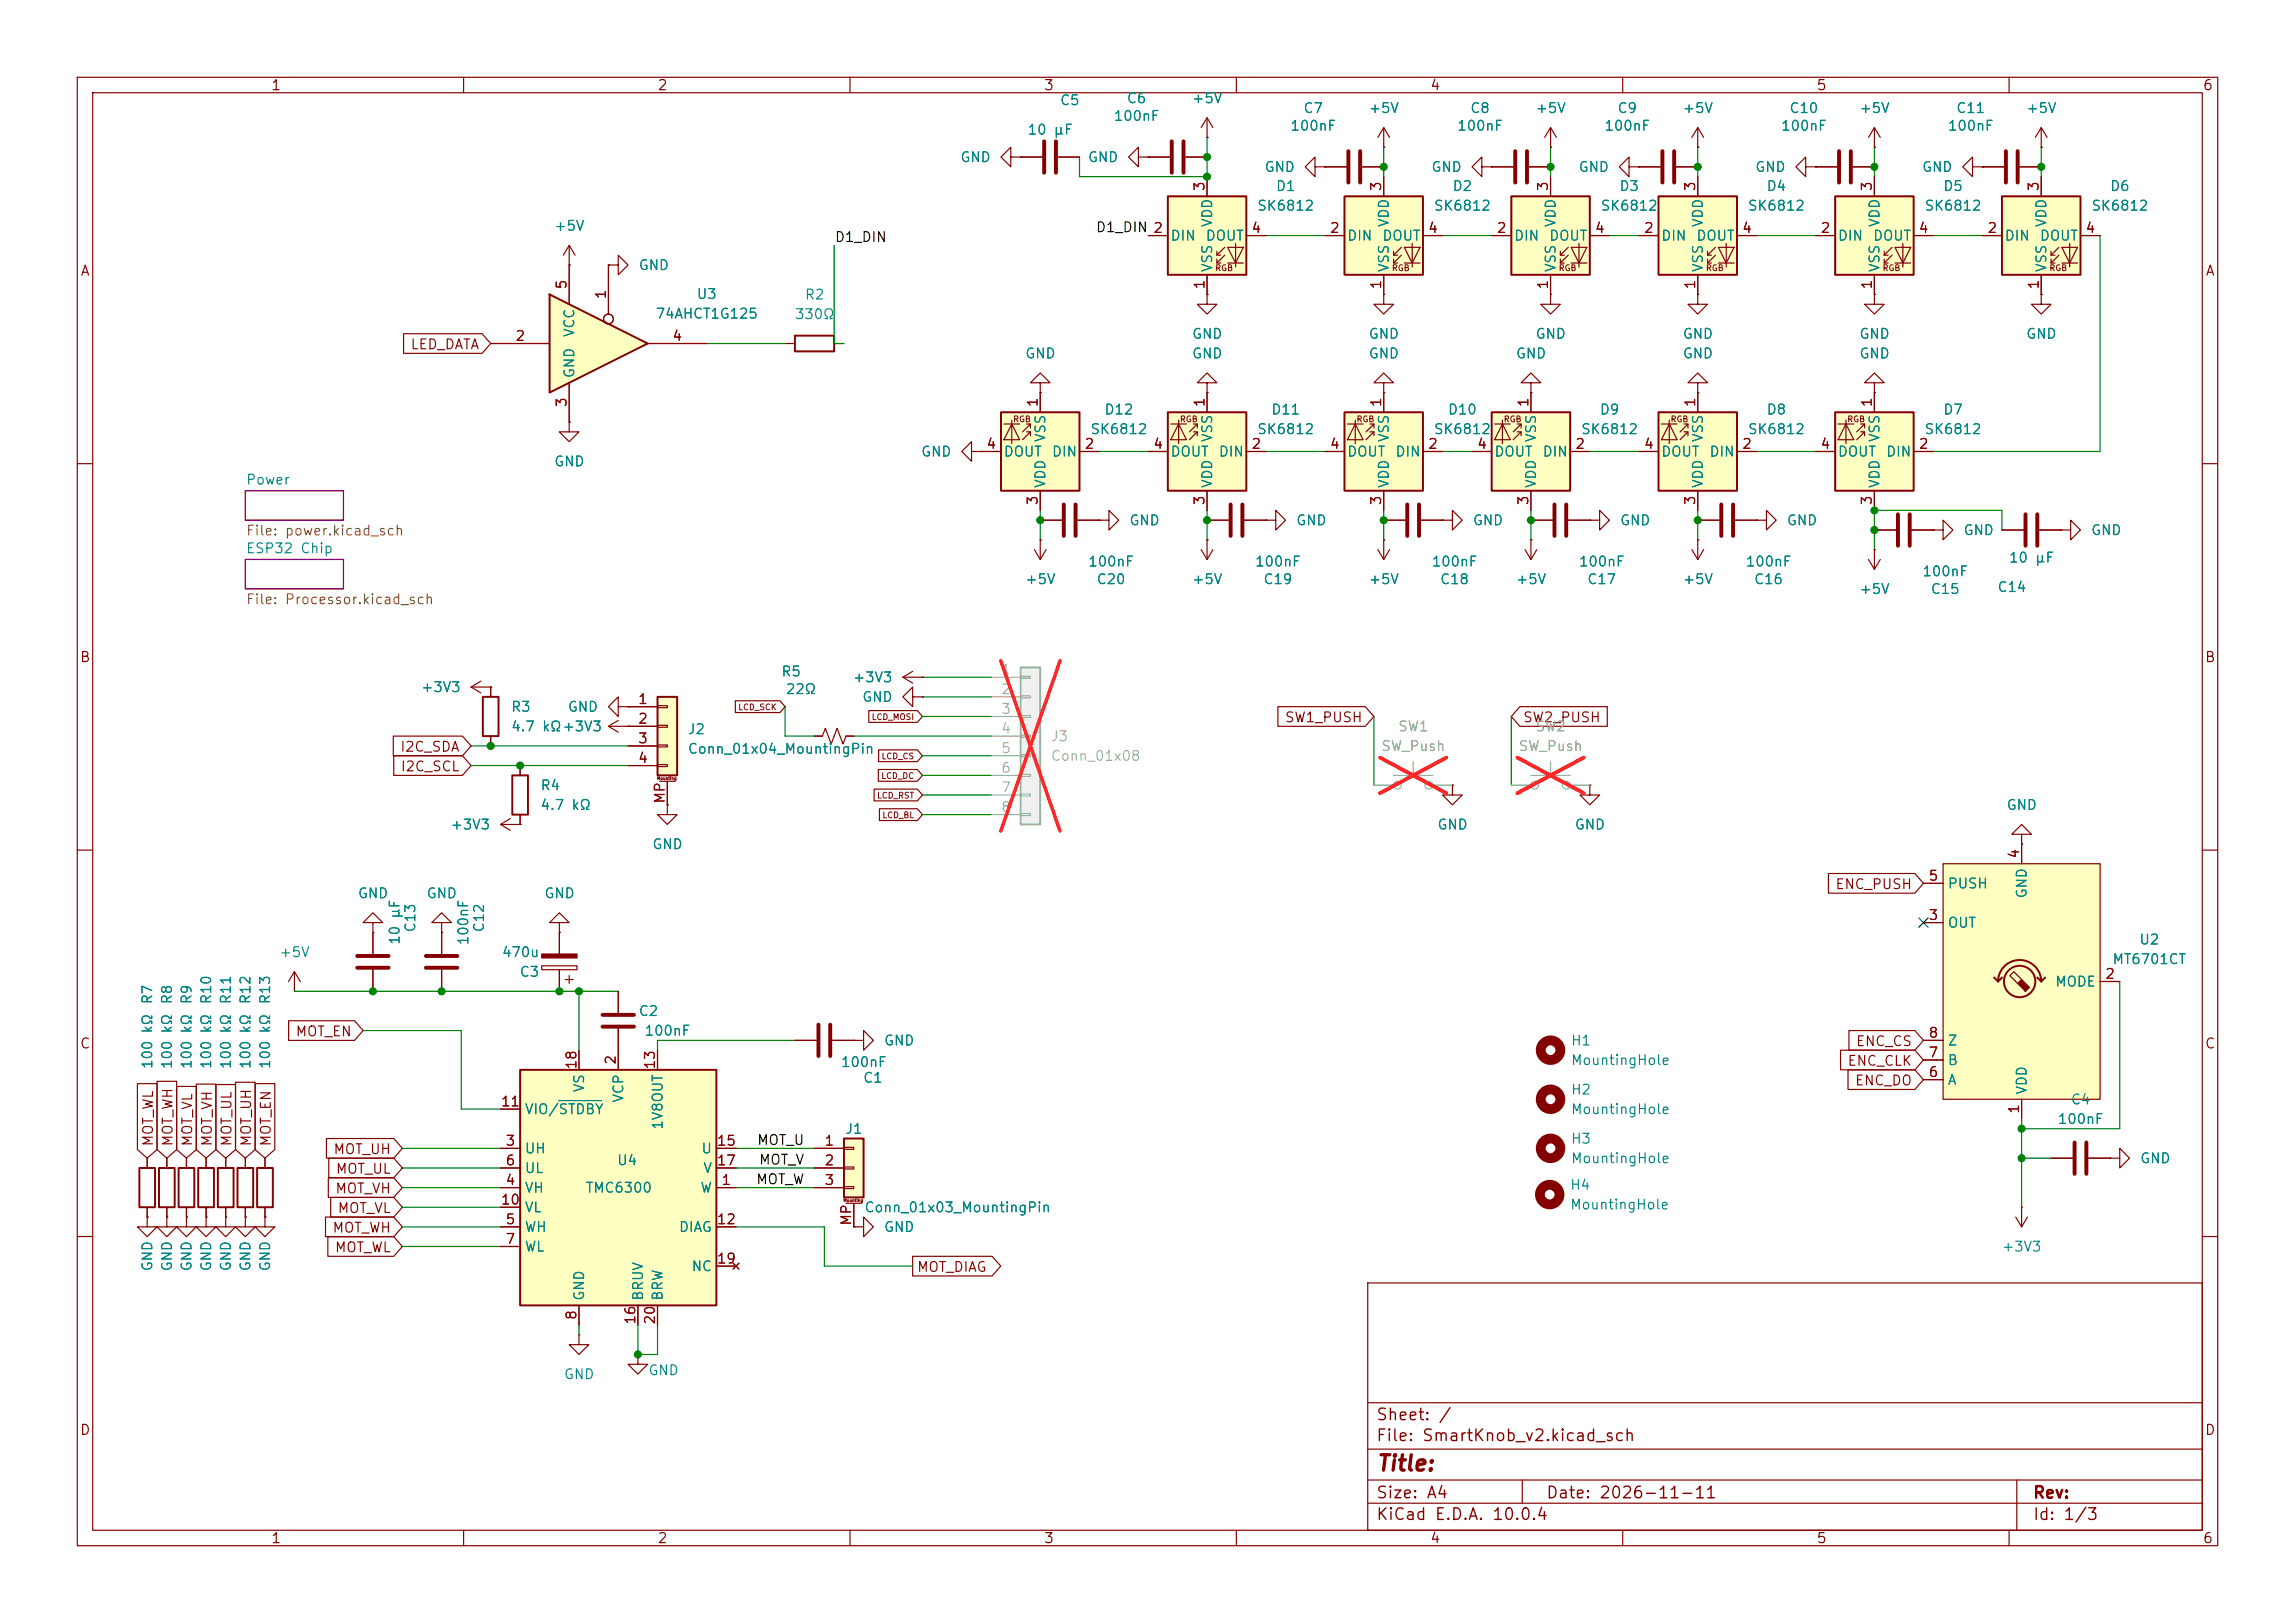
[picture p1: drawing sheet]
<svg xmlns="http://www.w3.org/2000/svg" width="297mm" height="210mm" viewBox="0 0 297 210" stroke-linecap="round" stroke-linejoin="round" font-family="sans-serif">
<defs><g id="words">
<text font-size="2" fill="#840000" x="178" y="190.8">Title:</text>
<g font-size="1.5" fill="#840000">
<text x="178" y="184.2">Sheet: /</text>
<text x="178" y="186.9">File: SmartKnob_v2.kicad_sch</text>
<text x="178" y="197.1">KiCad E.D.A. 10.0.4</text>
<text x="178" y="194.3">Size: A4</text>
<text x="200" y="194.3">Date: 2026-11-11</text>
<text x="263" y="194.3">Rev:</text>
<text x="263" y="197.1">Id: 1/3</text>
</g>
<g font-size="1.3" fill="#840000">
<text x="35" y="12">1</text>
<text x="85" y="12">2</text>
<text x="135" y="12">3</text>
<text x="185" y="12">4</text>
<text x="235" y="12">5</text>
<text x="285" y="12">6</text>
<text x="156.2" y="24.8" transform="rotate(-90 156.2 24.8)">3</text>
<text x="179" y="24.8" transform="rotate(-90 179 24.8)">3</text>
<text x="200.6" y="24.8" transform="rotate(-90 200.6 24.8)">3</text>
<text x="219.7" y="24.8" transform="rotate(-90 219.7 24.8)">3</text>
<text x="242.5" y="24.8" transform="rotate(-90 242.5 24.8)">3</text>
<text x="264.1" y="24.8" transform="rotate(-90 264.1 24.8)">3</text>
<text x="10.3" y="36">A</text>
<text x="149.2" y="30.5">2</text>
<text x="161.9" y="30.5">4</text>
<text x="172" y="30.5">2</text>
<text x="184.7" y="30.5">4</text>
<text x="193.6" y="30.5">2</text>
<text x="206.3" y="30.5">4</text>
<text x="212.7" y="30.5">2</text>
<text x="225.4" y="30.5">4</text>
<text x="235.5" y="30.5">2</text>
<text x="248.2" y="30.5">4</text>
<text x="257.1" y="30.5">2</text>
<text x="269.8" y="30.5">4</text>
<text x="285.3" y="36">A</text>
<text x="73.6" y="37.5" transform="rotate(-90 73.6 37.5)">5</text>
<text x="78.7" y="38.8" transform="rotate(-90 78.7 38.8)">1</text>
<text x="156.2" y="37.5" transform="rotate(-90 156.2 37.5)">1</text>
<text x="179" y="37.5" transform="rotate(-90 179 37.5)">1</text>
<text x="200.6" y="37.5" transform="rotate(-90 200.6 37.5)">1</text>
<text x="219.7" y="37.5" transform="rotate(-90 219.7 37.5)">1</text>
<text x="242.5" y="37.5" transform="rotate(-90 242.5 37.5)">1</text>
<text x="264.1" y="37.5" transform="rotate(-90 264.1 37.5)">1</text>
<text x="53" y="45.5">LED_DATA</text>
<text x="66.6" y="44.4">2</text>
<text x="86.9" y="44.4">4</text>
<text x="73.6" y="52.8" transform="rotate(-90 73.6 52.8)">3</text>
<text x="134.6" y="52.8" transform="rotate(-90 134.6 52.8)">1</text>
<text x="156.2" y="52.8" transform="rotate(-90 156.2 52.8)">1</text>
<text x="179" y="52.8" transform="rotate(-90 179 52.8)">1</text>
<text x="198.1" y="52.8" transform="rotate(-90 198.1 52.8)">1</text>
<text x="219.7" y="52.8" transform="rotate(-90 219.7 52.8)">1</text>
<text x="242.5" y="52.8" transform="rotate(-90 242.5 52.8)">1</text>
<text x="127.6" y="58.4">4</text>
<text x="140.3" y="58.4">2</text>
<text x="149.2" y="58.4">4</text>
<text x="161.9" y="58.4">2</text>
<text x="172" y="58.4">4</text>
<text x="184.7" y="58.4">2</text>
<text x="191.1" y="58.4">4</text>
<text x="203.8" y="58.4">2</text>
<text x="212.7" y="58.4">4</text>
<text x="225.4" y="58.4">2</text>
<text x="235.5" y="58.4">4</text>
<text x="248.2" y="58.4">2</text>
<text x="134.6" y="65.5" transform="rotate(-90 134.6 65.5)">3</text>
<text x="156.2" y="65.5" transform="rotate(-90 156.2 65.5)">3</text>
<text x="179" y="65.5" transform="rotate(-90 179 65.5)">3</text>
<text x="198.1" y="65.5" transform="rotate(-90 198.1 65.5)">3</text>
<text x="219.7" y="65.5" transform="rotate(-90 219.7 65.5)">3</text>
<text x="242.5" y="65.5" transform="rotate(-90 242.5 65.5)">3</text>
<text x="10.3" y="86">B</text>
<text x="285.3" y="86">B</text>
<text x="82.5" y="91.4">1</text>
<text x="82.5" y="94">2</text>
<text x="166.2" y="93.8">SW1_PUSH</text>
<text x="197" y="93.8">SW2_PUSH</text>
<text x="51.7" y="97.6">I2C_SDA</text>
<text x="51.8" y="100.1">I2C_SCL</text>
<text x="82.5" y="96.5">3</text>
<text x="82.5" y="99">4</text>
<text x="86.3" y="104.1" transform="rotate(-90 86.3 104.1)">MP</text>
<text x="261.6" y="111.2" transform="rotate(-90 261.6 111.2)">4</text>
<text x="237.4" y="115.4">ENC_PUSH</text>
<text x="249.5" y="119.4">3</text>
<text x="249.5" y="114.3">5</text>
<text x="272.3" y="127">2</text>
<text x="10.3" y="136">C</text>
<text x="38.2" y="134.4">MOT_EN</text>
<text x="80" y="137.9" transform="rotate(-90 80 137.9)">2</text>
<text x="240.1" y="135.7">ENC_CS</text>
<text x="249.5" y="137.1">7</text>
<text x="249.5" y="134.6">8</text>
<text x="285.3" y="136">C</text>
<text x="64.7" y="143.5">11</text>
<text x="74.9" y="138.5" transform="rotate(-90 74.9 138.5)">18</text>
<text x="85.1" y="138.5" transform="rotate(-90 85.1 138.5)">13</text>
<text x="239" y="138.2">ENC_CLK</text>
<text x="240" y="140.8">ENC_DO</text>
<text x="249.5" y="139.7">6</text>
<text x="20.1" y="148.4" transform="rotate(-90 20.1 148.4)">MOT_WL</text>
<text x="22.7" y="148.4" transform="rotate(-90 22.7 148.4)">MOT_WH</text>
<text x="25.2" y="148.4" transform="rotate(-90 25.2 148.4)">MOT_VL</text>
<text x="27.7" y="148.4" transform="rotate(-90 27.7 148.4)">MOT_VH</text>
<text x="30.3" y="148.4" transform="rotate(-90 30.3 148.4)">MOT_UL</text>
<text x="32.8" y="148.4" transform="rotate(-90 32.8 148.4)">MOT_UH</text>
<text x="35.4" y="148.4" transform="rotate(-90 35.4 148.4)">MOT_EN</text>
<text x="43.1" y="149.7">MOT_UH</text>
<text x="65.3" y="148.6">3</text>
<text x="92.7" y="148.6">15</text>
<text x="106.6" y="148.6">1</text>
<text x="261.6" y="144.2" transform="rotate(-90 261.6 144.2)">1</text>
<text x="43.3" y="154.7">MOT_VH</text>
<text x="43.4" y="152.2">MOT_UL</text>
<text x="65.3" y="153.6">4</text>
<text x="65.3" y="151.1">6</text>
<text x="92.7" y="151.1">17</text>
<text x="93.3" y="153.6">1</text>
<text x="106.6" y="151.1">2</text>
<text x="106.6" y="153.6">3</text>
<text x="42.9" y="159.8">MOT_WH</text>
<text x="43.6" y="157.3">MOT_VL</text>
<text x="64.7" y="156.2">10</text>
<text x="65.3" y="158.7">5</text>
<text x="65.3" y="161.3">7</text>
<text x="92.7" y="158.7">12</text>
<text x="110.5" y="158.7" transform="rotate(-90 110.5 158.7)">MP</text>
<text x="43.2" y="162.4">MOT_WL</text>
<text x="92.7" y="163.8">19</text>
<text x="118.6" y="164.9">MOT_DIAG</text>
<text x="74.9" y="170.9" transform="rotate(-90 74.9 170.9)">8</text>
<text x="82.5" y="171.5" transform="rotate(-90 82.5 171.5)">16</text>
<text x="85.1" y="171.5" transform="rotate(-90 85.1 171.5)">20</text>
<text x="10.3" y="186">D</text>
<text x="285.3" y="186">D</text>
<text x="35" y="200">1</text>
<text x="85" y="200">2</text>
<text x="135" y="200">3</text>
<text x="185" y="200">4</text>
<text x="235" y="200">5</text>
<text x="285" y="200">6</text>
</g>
<g font-size="1.3" fill="#008484">
<text x="132.9" y="17.7">10 µF</text>
<text x="137.1" y="13.9">C5</text>
<text x="144" y="16">100nF</text>
<text x="145.7" y="13.7">C6</text>
<text x="154.2" y="13.7">+5V</text>
<text x="166.9" y="17.2">100nF</text>
<text x="168.6" y="14.9">C7</text>
<text x="177" y="14.9">+5V</text>
<text x="188.5" y="17.2">100nF</text>
<text x="190.2" y="14.9">C8</text>
<text x="198.6" y="14.9">+5V</text>
<text x="207.5" y="17.2">100nF</text>
<text x="209.2" y="14.9">C9</text>
<text x="217.7" y="14.9">+5V</text>
<text x="230.4" y="17.2">100nF</text>
<text x="231.5" y="14.9">C10</text>
<text x="240.5" y="14.9">+5V</text>
<text x="252" y="17.2">100nF</text>
<text x="253.1" y="14.9">C11</text>
<text x="262.1" y="14.9">+5V</text>
<text x="124.2" y="21.3">GND</text>
<text x="140.7" y="21.3">GND</text>
<text x="163.6" y="22.6">GND</text>
<text x="185.1" y="22.6">GND</text>
<text x="204.2" y="22.6">GND</text>
<text x="227.1" y="22.6">GND</text>
<text x="248.6" y="22.6">GND</text>
<text x="157.2" y="29.5" transform="rotate(-90 157.2 29.5)">VDD</text>
<text x="162.6" y="27.6">SK6812</text>
<text x="165" y="25">D1</text>
<text x="180" y="29.5" transform="rotate(-90 180 29.5)">VDD</text>
<text x="185.5" y="27.6">SK6812</text>
<text x="187.9" y="25">D2</text>
<text x="201.6" y="29.5" transform="rotate(-90 201.6 29.5)">VDD</text>
<text x="207.1" y="27.6">SK6812</text>
<text x="209.5" y="25">D3</text>
<text x="220.7" y="29.5" transform="rotate(-90 220.7 29.5)">VDD</text>
<text x="226.1" y="27.6">SK6812</text>
<text x="228.5" y="25">D4</text>
<text x="243.5" y="29.5" transform="rotate(-90 243.5 29.5)">VDD</text>
<text x="249" y="27.6">SK6812</text>
<text x="251.4" y="25">D5</text>
<text x="265.1" y="29.5" transform="rotate(-90 265.1 29.5)">VDD</text>
<text x="270.6" y="27.6">SK6812</text>
<text x="273" y="25">D6</text>
<text x="71.6" y="30.2">+5V</text>
<text x="82.6" y="35.3">GND</text>
<text x="151.4" y="31.5">DIN</text>
<text x="155.9" y="31.5">DOUT</text>
<text x="157.2" y="35.3" transform="rotate(-90 157.2 35.3)">VSS</text>
<text x="174.2" y="31.5">DIN</text>
<text x="178.8" y="31.5">DOUT</text>
<text x="180" y="35.3" transform="rotate(-90 180 35.3)">VSS</text>
<text x="195.8" y="31.5">DIN</text>
<text x="200.4" y="31.5">DOUT</text>
<text x="201.6" y="35.3" transform="rotate(-90 201.6 35.3)">VSS</text>
<text x="214.9" y="31.5">DIN</text>
<text x="219.4" y="31.5">DOUT</text>
<text x="220.7" y="35.3" transform="rotate(-90 220.7 35.3)">VSS</text>
<text x="237.7" y="31.5">DIN</text>
<text x="242.3" y="31.5">DOUT</text>
<text x="243.5" y="35.3" transform="rotate(-90 243.5 35.3)">VSS</text>
<text x="259.3" y="31.5">DIN</text>
<text x="263.9" y="31.5">DOUT</text>
<text x="265.1" y="35.3" transform="rotate(-90 265.1 35.3)">VSS</text>
<text x="84.7" y="41.5">74AHCT1G125</text>
<text x="90.1" y="39">U3</text>
<text x="102.8" y="41.6">330Ω</text>
<text x="104.1" y="39.1">R2</text>
<text x="74.6" y="43.7" transform="rotate(-90 74.6 43.7)">VCC</text>
<text x="132.6" y="46.7">GND</text>
<text x="154.2" y="46.7">GND</text>
<text x="154.2" y="44.2">GND</text>
<text x="177" y="46.7">GND</text>
<text x="177" y="44.2">GND</text>
<text x="196.1" y="46.7">GND</text>
<text x="198.6" y="44.2">GND</text>
<text x="217.7" y="46.7">GND</text>
<text x="217.7" y="44.2">GND</text>
<text x="240.5" y="46.7">GND</text>
<text x="240.5" y="44.2">GND</text>
<text x="262.1" y="44.2">GND</text>
<text x="74.6" y="49" transform="rotate(-90 74.6 49)">GND</text>
<text x="142.8" y="53.9">D12</text>
<text x="164.4" y="53.9">D11</text>
<text x="187.3" y="53.9">D10</text>
<text x="206.9" y="53.9">D9</text>
<text x="228.5" y="53.9">D8</text>
<text x="251.4" y="53.9">D7</text>
<text x="119.1" y="59.4">GND</text>
<text x="129.8" y="59.4">DOUT</text>
<text x="135.6" y="57.3" transform="rotate(-90 135.6 57.3)">VSS</text>
<text x="136" y="59.4">DIN</text>
<text x="141" y="56.5">SK6812</text>
<text x="151.4" y="59.4">DOUT</text>
<text x="157.2" y="57.3" transform="rotate(-90 157.2 57.3)">VSS</text>
<text x="157.6" y="59.4">DIN</text>
<text x="162.6" y="56.5">SK6812</text>
<text x="174.2" y="59.4">DOUT</text>
<text x="180" y="57.3" transform="rotate(-90 180 57.3)">VSS</text>
<text x="180.5" y="59.4">DIN</text>
<text x="185.5" y="56.5">SK6812</text>
<text x="193.3" y="59.4">DOUT</text>
<text x="199.1" y="57.3" transform="rotate(-90 199.1 57.3)">VSS</text>
<text x="199.5" y="59.4">DIN</text>
<text x="204.5" y="56.5">SK6812</text>
<text x="214.9" y="59.4">DOUT</text>
<text x="220.7" y="57.3" transform="rotate(-90 220.7 57.3)">VSS</text>
<text x="221.1" y="59.4">DIN</text>
<text x="226.1" y="56.5">SK6812</text>
<text x="237.7" y="59.4">DOUT</text>
<text x="243.5" y="57.3" transform="rotate(-90 243.5 57.3)">VSS</text>
<text x="244" y="59.4">DIN</text>
<text x="249" y="56.5">SK6812</text>
<text x="31.7" y="63">Power</text>
<text x="71.6" y="60.7">GND</text>
<text x="135.6" y="63.2" transform="rotate(-90 135.6 63.2)">VDD</text>
<text x="157.2" y="63.2" transform="rotate(-90 157.2 63.2)">VDD</text>
<text x="180" y="63.2" transform="rotate(-90 180 63.2)">VDD</text>
<text x="199.1" y="63.2" transform="rotate(-90 199.1 63.2)">VDD</text>
<text x="220.7" y="63.2" transform="rotate(-90 220.7 63.2)">VDD</text>
<text x="243.5" y="63.2" transform="rotate(-90 243.5 63.2)">VDD</text>
<text x="31.7" y="71.9">ESP32 Chip</text>
<text x="146.1" y="68.3">GND</text>
<text x="167.6" y="68.3">GND</text>
<text x="190.5" y="68.3">GND</text>
<text x="209.6" y="68.3">GND</text>
<text x="231.1" y="68.3">GND</text>
<text x="254" y="69.6">GND</text>
<text x="270.5" y="69.6">GND</text>
<text x="132.6" y="75.9">+5V</text>
<text x="140.7" y="73.6">100nF</text>
<text x="141.8" y="75.9">C20</text>
<text x="154.2" y="75.9">+5V</text>
<text x="162.3" y="73.6">100nF</text>
<text x="163.4" y="75.9">C19</text>
<text x="177" y="75.9">+5V</text>
<text x="185.2" y="73.6">100nF</text>
<text x="186.3" y="75.9">C18</text>
<text x="196.1" y="75.9">+5V</text>
<text x="204.2" y="73.6">100nF</text>
<text x="205.3" y="75.9">C17</text>
<text x="217.7" y="75.9">+5V</text>
<text x="225.8" y="73.6">100nF</text>
<text x="226.9" y="75.9">C16</text>
<text x="240.5" y="77.2">+5V</text>
<text x="248.7" y="74.9">100nF</text>
<text x="249.8" y="77.2">C15</text>
<text x="258.4" y="76.9">C14</text>
<text x="259.9" y="73.1">10 µF</text>
<text x="54.4" y="89.9">+3V3</text>
<text x="101" y="87.8">R5</text>
<text x="110.3" y="88.6">+3V3</text>
<text x="66" y="92.4">R3</text>
<text x="66" y="95">4.7 kΩ+3V3</text>
<text x="73.4" y="92.4">GND</text>
<text x="88.9" y="95.3">J2</text>
<text x="101.6" y="90.1">22Ω</text>
<text x="111.5" y="91.1">GND</text>
<text x="88.9" y="97.8">Conn_01x04_MountingPin</text>
<text x="58.2" y="107.7">+3V3</text>
<text x="69.9" y="102.6">R4</text>
<text x="69.9" y="105.1">4.7 kΩ</text>
<text x="185.9" y="107.7">GND</text>
<text x="203.7" y="107.7">GND</text>
<text x="259.6" y="105.1">GND</text>
<text x="84.3" y="110.2">GND</text>
<text x="46.2" y="116.5">GND</text>
<text x="55.1" y="116.5">GND</text>
<text x="70.4" y="116.5">GND</text>
<text x="252" y="115.3">PUSH</text>
<text x="262.6" y="116.3" transform="rotate(-90 262.6 116.3)">GND</text>
<text x="36.1" y="124.2">+5V</text>
<text x="52" y="122.4" transform="rotate(-90 52 122.4)">10 µF</text>
<text x="54.1" y="120.7" transform="rotate(-90 54.1 120.7)">C13</text>
<text x="60.9" y="122.4" transform="rotate(-90 60.9 122.4)">100nF</text>
<text x="62.9" y="120.7" transform="rotate(-90 62.9 120.7)">C12</text>
<text x="64.9" y="124.2">470u</text>
<text x="252" y="120.4">OUT</text>
<text x="273.3" y="125.1">MT6701CT</text>
<text x="276.8" y="122.5">U2</text>
<text x="20" y="130" transform="rotate(-90 20 130)">R7</text>
<text x="22.6" y="130" transform="rotate(-90 22.6 130)">R8</text>
<text x="25.1" y="130" transform="rotate(-90 25.1 130)">R9</text>
<text x="27.6" y="130" transform="rotate(-90 27.6 130)">R10</text>
<text x="30.2" y="130" transform="rotate(-90 30.2 130)">R11</text>
<text x="32.7" y="130" transform="rotate(-90 32.7 130)">R12</text>
<text x="35.3" y="130" transform="rotate(-90 35.3 130)">R13</text>
<text x="67.2" y="126.7">C3</text>
<text x="82.6" y="131.8">C2</text>
<text x="265.9" y="128">MODE</text>
<text x="83.3" y="134.3">100nF</text>
<text x="114.3" y="135.6">GND</text>
<text x="203.2" y="135.6">H1</text>
<text x="252" y="135.6">Z</text>
<text x="20" y="138.4" transform="rotate(-90 20 138.4)">100 kΩ</text>
<text x="22.6" y="138.4" transform="rotate(-90 22.6 138.4)">100 kΩ</text>
<text x="25.1" y="138.4" transform="rotate(-90 25.1 138.4)">100 kΩ</text>
<text x="27.6" y="138.4" transform="rotate(-90 27.6 138.4)">100 kΩ</text>
<text x="30.2" y="138.4" transform="rotate(-90 30.2 138.4)">100 kΩ</text>
<text x="32.7" y="138.4" transform="rotate(-90 32.7 138.4)">100 kΩ</text>
<text x="35.3" y="138.4" transform="rotate(-90 35.3 138.4)">100 kΩ</text>
<text x="75.9" y="141.4" transform="rotate(-90 75.9 141.4)">VS</text>
<text x="81" y="142.8" transform="rotate(-90 81 142.8)">VCP</text>
<text x="108.7" y="138.4">100nF</text>
<text x="111.6" y="140.4">C1</text>
<text x="203.2" y="141.9">H2</text>
<text x="203.2" y="138.1">MountingHole</text>
<text x="252" y="140.7">A</text>
<text x="252" y="138.1">B</text>
<text x="262.6" y="141.7" transform="rotate(-90 262.6 141.7)">VDD</text>
<text x="267.9" y="143.2">C4</text>
<text x="67.8" y="149.6">UH</text>
<text x="67.8" y="144.5">VIO/STDBY</text>
<text x="86.1" y="146.3" transform="rotate(-90 86.1 146.3)">1V8OUT</text>
<text x="90.7" y="149.6">U</text>
<text x="109.3" y="147">J1</text>
<text x="203.2" y="148.3">H3</text>
<text x="203.2" y="144.5">MountingHole</text>
<text x="266.2" y="145.8">100nF</text>
<text x="67.8" y="154.6">VH</text>
<text x="67.8" y="152.1">UL</text>
<text x="75.7" y="154.6">TMC6300</text>
<text x="79.8" y="151.1">U4</text>
<text x="90.5" y="154.6">W</text>
<text x="90.9" y="152.1">V</text>
<text x="203.1" y="154.3">H4</text>
<text x="203.2" y="150.8">MountingHole</text>
<text x="276.9" y="150.8">GND</text>
<text x="67.8" y="159.7">WH</text>
<text x="67.8" y="157.2">VL</text>
<text x="87.8" y="159.7">DIAG</text>
<text x="111.8" y="157.2">Conn_01x03_MountingPin</text>
<text x="114.3" y="159.7">GND</text>
<text x="203.1" y="156.8">MountingHole</text>
<text x="20" y="164.6" transform="rotate(-90 20 164.6)">GND</text>
<text x="22.6" y="164.6" transform="rotate(-90 22.6 164.6)">GND</text>
<text x="25.1" y="164.6" transform="rotate(-90 25.1 164.6)">GND</text>
<text x="27.6" y="164.6" transform="rotate(-90 27.6 164.6)">GND</text>
<text x="30.2" y="164.6" transform="rotate(-90 30.2 164.6)">GND</text>
<text x="32.7" y="164.6" transform="rotate(-90 32.7 164.6)">GND</text>
<text x="35.3" y="164.6" transform="rotate(-90 35.3 164.6)">GND</text>
<text x="67.8" y="162.3">WL</text>
<text x="89.4" y="164.8">NC</text>
<text x="259" y="162.3">+3V3</text>
<text x="75.9" y="168.4" transform="rotate(-90 75.9 168.4)">GND</text>
<text x="83.5" y="168.4" transform="rotate(-90 83.5 168.4)">BRUV</text>
<text x="86.1" y="168.4" transform="rotate(-90 86.1 168.4)">BRW</text>
<text x="72.9" y="178.8">GND</text>
<text x="83.8" y="178.3">GND</text>
</g>
<g font-size="1.3">
<text x="107.9" y="31.6">D1_DIN</text>
<text x="141.7" y="30.4">D1_DIN 2</text>
<text x="97.9" y="148.5">MOT_U</text>
<text x="97.8" y="153.5">MOT_W</text>
<text x="98.1" y="151">MOT_V</text>
</g>
<g font-size="1.3" fill="#848400">
<text x="31.7" y="69.6">File: power.kicad_sch</text>
<text x="31.7" y="78.5">File: Processor.kicad_sch</text>
</g>
<g font-size="1.3" fill="#a1a1a1">
<text x="129.5" y="87.6">1</text>
<text x="129.5" y="90.1">2</text>
<text x="129.5" y="92.7">3</text>
<text x="129.5" y="95.2">4</text>
<text x="180.8" y="95">SW1</text>
<text x="198.6" y="95">SW2</text>
<text x="129.5" y="97.8">5</text>
<text x="129.5" y="100.3">6</text>
<text x="135.9" y="96.2">J3</text>
<text x="135.9" y="98.8">Conn_01x08</text>
<text x="178.7" y="97.5">SW_Push</text>
<text x="196.4" y="97.5">SW_Push</text>
<text x="129.5" y="102.8">7</text>
<text x="129.5" y="105.4">8</text>
</g>
<g font-size=".8" fill="#840000">
<text x="157.2" y="35.3">RGB</text>
<text x="180.1" y="35.3">RGB</text>
<text x="201.7" y="35.3">RGB</text>
<text x="220.7" y="35.3">RGB</text>
<text x="243.6" y="35.3">RGB</text>
<text x="265.2" y="35.3">RGB</text>
<text x="131" y="54.8">RGB</text>
<text x="152.6" y="54.8">RGB</text>
<text x="175.5" y="54.8">RGB</text>
<text x="194.5" y="54.8">RGB</text>
<text x="216.1" y="54.8">RGB</text>
<text x="239" y="54.8">RGB</text>
<text x="95.5" y="92.1">LCD_SCK</text>
<text x="112.7" y="93.3">LCD_MOSI</text>
<text x="114" y="101">LCD_DC</text>
<text x="114" y="98.4">LCD_CS</text>
<text x="113.4" y="103.5">LCD_RST</text>
<text x="114.1" y="106">LCD_BL</text>
</g>
<g font-size=".4" fill="#840000">
<text x="85" y="101">Mounting</text>
<text x="109.1" y="155.6">Mounting</text>
</g>
</g></defs>
<g fill="none" stroke="#840000" stroke-width=".15">
<path d="M10 10h277v190h-277zM12 12h273v186h-273zM60 10v2M110 10v2M160 10v2M210 10v2M260 10v2M10 60h2M219.7 67.3h2.8M224.5 67.3h2.8M285 60h2M10 110h2"/>
<path d="M57.1 119.4h1.3l-1.3-1.3-1.2 1.3h1.2v1.3M72.4 119.4h1.3l-1.3-1.3-1.3 1.3h1.3v1.3M285 110h2M57.1 120.7h.1M72.4 120.7h.1M10 160h2M177 166h108v32h-108zM285 160h2M60 198v2M110 198v2M160 198v2M177 194.5h108"/>
<path d="M177 191.5h108M177 187.5h108M177 181.5h108M197 191.5v3M210 198v2M260 198v2M261 191.5v6.5"/>
</g>
<path d="M31.7 72.4h12.7v3.8h-12.7zM31.7 63.5h12.7v3.8h-12.7z" fill="none" stroke="#840084" stroke-width=".15"/>
<path d="M222.8 65.3v4M224.3 65.3v4" fill="none" stroke="#840000" stroke-width=".51"/>
<path d="M214.6 53.3h10.2v10.2h-10.2z" fill="#ffffc2"/>
<g fill="none" stroke="#840000" stroke-width=".15">
<path d="M212.1 58.4h2.5M215 54.9h2M216 54.4v3M216 54.9l1 2h-2zM217.9 55.9h.5M217.9 54.9h.5M218.4 56.4v-.5l-1 1M218.4 55.4v-.5l-1 1M219.7 50.8v2.5M224.8 58.4h2.5M218.9 71.1l.8 1.3M219.7 69.9h.1"/>
<path d="M219.7 63.5v2.5M219.7 69.9v2.5M220.5 71.1l-.8 1.3M48.3 119.4h1.2l-1.2-1.3-1.3 1.3h1.3v1.3M64.8 106.7l1.2 .7M64.8 106.7h2.5M66 105.9l-1.2 .8M67.3 106.7h.1M188 101.6v1.3h1.2l-1.2 1.2-1.3-1.2h1.3M188 101.6h.1M205.7 101.6v1.3h1.3l-1.3 1.2-1.2-1.2h1.2M205.7 101.6h.1"/>
<path d="M38.1 128.3h.1M38.1 125.7l-.8 1.3M38.1 125.7l.8 1.3M38.1 125.7v2.6M48.3 120.7h.1M48.3 120.7v2.7M48.3 125.5v2.8M57.1 120.7v2.7M57.1 125.5v2.8"/>
</g>
<path d="M214.6 53.3h10.2v10.2h-10.2z" fill="none" stroke="#840000" stroke-width=".25"/>
<path d="M46.2 125.2h4.1M46.2 123.7h4.1M55.1 125.2h4.1M55.1 123.7h4.1" fill="none" stroke="#840000" stroke-width=".51"/>
<g fill="none" stroke="#a1a1a1" stroke-width=".15">
<path d="M182.9 98.6v1.7M200.7 98.6v1.7M177.8 101.6h2.5M180.3 100.3h5.1M185.4 101.6h2.6M195.6 101.6h2.5M198.1 100.3h5.1M203.2 101.6h2.5"/>
<circle cx="180.8" cy="101.6" r=".51"/>
<circle cx="184.9" cy="101.6" r=".51"/>
<circle cx="198.6" cy="101.6" r=".51"/>
<circle cx="202.7" cy="101.6" r=".51"/>
</g>
<path d="M178.6 98l8.6 4.6M187.2 98l-8.6 4.6M196.4 98l8.6 4.6M205 98l-8.6 4.6" fill="none" stroke="#ff2626" stroke-width=".46"/>
<path d="M193 53.3h10.2v10.2h-10.2z" fill="#ffffc2"/>
<g fill="none" stroke="#840000" stroke-width=".15">
<path d="M190.5 58.4h2.5M193.4 54.9h2.1M194.4 54.4v3M194.4 54.9l1.1 2h-2.1zM196.3 55.9h.5M196.3 54.9h.5M196.8 56.4v-.5l-1 1M196.8 55.4v-.5l-1 1M198.1 50.8v2.5M203.2 58.4h2.5M197.4 71.1l.7 1.3M198.1 69.9h.1"/>
<path d="M198.1 63.5v2.5M198.1 69.9v2.5M198.1 67.3h2.8M198.9 71.1l-.8 1.3M202.9 67.3h2.8M205.7 67.3h1.3v-1.3l1.3 1.3-1.3 1.3v-1.3M205.7 67.3h.1M67.3 99.1v1.2M67.3 105.4v1.3"/>
</g>
<path d="M193 53.3h10.2v10.2h-10.2zM66.3 100.3h2v5.1h-2z" fill="none" stroke="#840000" stroke-width=".25"/>
<path d="M201.2 65.3v4M202.7 65.3v4" fill="none" stroke="#840000" stroke-width=".51"/>
<path d="M71.1 38.1l12.7 6.4-12.7 6.3z" fill="#ffffc2"/>
<path d="M71.1 38.1l12.7 6.4-12.7 6.3z" fill="none" stroke="#840000" stroke-width=".25"/>
<g fill="none" stroke="#840000" stroke-width=".15">
<path d="M200.7 19.1h.1M200.7 16.5l-.8 1.3M200.7 16.5l.7 1.3M200.7 16.5v2.6M219.7 19.1h.1M219.7 16.5l-.8 1.3M219.7 16.5l.8 1.3M219.7 16.5v2.6M73.7 34.3h.1M73.7 31.8v7.6M73.7 31.8l-.8 1.2M73.7 31.8l.7 1.2"/>
<path d="M78.7 34.3h1.3v-1.3l1.3 1.3-1.3 1.3v-1.3M78.7 34.3h.1M78.7 34.3v6.3M210.8 21.6v-1.3l-1.3 1.3 1.3 1.3v-1.3h1.3M212.1 21.6h.1M212.1 21.6h2.8M216.9 21.6h2.8M63.5 44.5h7.6M73.7 54.6v1.3h1.2l-1.2 1.3-1.3-1.3h1.3M73.7 54.6h.1M73.7 49.5v5.1M83.8 44.5h7.6"/>
<path d="M242.6 49.5h1.2l-1.2-1.2-1.3 1.2h1.3v1.3M242.6 50.8h.1M178.3 71.1l.8 1.3M179.1 69.9h.1M179.1 69.9v2.5M179.1 67.3h2.8M179.8 71.1l-.7 1.3M183.9 67.3h2.8M186.7 67.3h1.3v-1.3l1.2 1.3-1.2 1.3v-1.3M186.7 67.3h.1M118.1 90.2v-1.3l-1.3 1.3 1.3 1.2v-1.2h1.3M119.4 90.2h.1"/>
<circle cx="78.7" cy="41.3" r=".63"/>
</g>
<path d="M215.1 19.6v4M216.7 19.6v4M182.1 65.3v4M183.6 65.3v4" fill="none" stroke="#840000" stroke-width=".51"/>
<path d="M237.5 53.3h10.1v10.2h-10.1z" fill="#ffffc2"/>
<g fill="none" stroke="#840000" stroke-width=".15">
<path d="M219.7 38.1v1.3h1.3l-1.3 1.2-1.3-1.2h1.3M219.7 38.1h.1M233.7 21.6v-1.3l-1.3 1.3 1.3 1.3v-1.3h1.2M234.9 21.6h.1M242.6 38.1v1.3h1.2l-1.2 1.2-1.3-1.2h1.3M242.6 38.1h.1M125.7 58.4v-1.2l-1.2 1.2 1.2 1.3v-1.3h1.3M127 58.4h.1M219.7 49.5h1.3l-1.3-1.2-1.3 1.2h1.3v1.3M219.7 50.8h.1M234.9 58.4h2.6M237.9 54.9h2"/>
<path d="M238.9 54.4v3M238.9 54.9l1 2h-2zM240.8 55.9h.5M240.8 54.9h.5M241.3 56.4v-.5l-1 1M241.3 55.4v-.5l-1 1M242.6 50.8v2.5M247.6 58.4h2.6M242.6 63.5v2.5M116.8 87.6l1.3 .8M116.8 87.6h2.6M118.1 86.9l-1.3 .7"/>
<path d="M119.4 87.6h.1"/>
</g>
<path d="M237.5 53.3h10.1v10.2h-10.1z" fill="none" stroke="#840000" stroke-width=".25"/>
<path d="M214.6 25.4h10.2v10.2h-10.2z" fill="#ffffc2"/>
<g fill="none" stroke="#840000" stroke-width=".15">
<path d="M212.1 30.5h2.5M219.7 22.9v2.5M219.7 35.6v2.5M221 33h.5M221 34h.5M222 32l-1 1v-.5M222 33l-1 1v-.5M222.4 32h2l-1 2zM222.4 34h2M223.4 31.5v3M224.8 30.5h2.5M61 88.9l1.2 .8"/>
<path d="M61 88.9h2.5M62.2 88.1l-1.2 .8M63.5 88.9h.1"/>
</g>
<path d="M214.6 25.4h10.2v10.2h-10.2z" fill="none" stroke="#840000" stroke-width=".25"/>
<path d="M237.5 25.4h10.1v10.2h-10.1z" fill="#ffffc2"/>
<g fill="none" stroke="#840000" stroke-width=".15">
<path d="M242.6 19.1h.1M242.6 16.5v2.6M242.6 16.5l-.8 1.3M242.6 16.5l.7 1.3M234.9 30.5h2.6M234.9 21.6h2.8M239.8 21.6h2.8M242.6 22.9v2.5M242.6 35.6v2.5M243.8 33h.5M243.8 34h.5M244.9 32l-1.1 1v-.5"/>
<path d="M244.9 33l-1.1 1v-.5M245.2 32h2.1l-1 2zM245.2 34h2.1M246.3 31.5v3M247.6 30.5h2.6M255.3 21.6v-1.3l-1.3 1.3 1.3 1.3v-1.3h1.2M256.5 21.6h.1M265.4 149.9h2.8M270.3 149.9h2.7"/>
</g>
<path d="M237.5 25.4h10.1v10.2h-10.1z" fill="none" stroke="#840000" stroke-width=".25"/>
<path d="M238 19.6v4M239.5 19.6v4M268.5 147.8v4.1M270 147.8v4.1" fill="none" stroke="#840000" stroke-width=".51"/>
<path d="M251.5 111.8h20.3v30.4h-20.3z" fill="#ffffc2"/>
<g fill="none" stroke="#840000" stroke-width=".25">
<path d="M258.1 126.5l.5 .5M258.6 127a2.79 2.79 0 0 1 2.8-2.8 2.79 2.79 0 0 1 2.8 2.8M259.1 126.5l-.5 .5M263.7 126.5l.5 .5M264.7 126.5l-.5 .5"/>
<circle cx="261.4" cy="127" r="2.03"/>
</g>
<path d="M105.4 95.3h1l.4-1.1 .8 2.1 .7-2.1 .8 2.1 .4-1h1M248.9 119.4h2.6M248.9 114.3h2.6M251.5 111.8h20.3v30.4h-20.3zM261.6 109.2v2.6M248.9 139.7h2.6M248.9 137.2h2.6M248.9 134.6h2.6M261.6 126.7l-1-1-.5 .5 1 1.1M271.8 127h2.5M261.6 142.2v2.6" fill="none" stroke="#840000" stroke-width=".15"/>
<path d="M261.1 127.3l.5-.6 1 1.1-.5 .5z" fill="#840000" stroke="#840000" stroke-width=".15"/>
<path d="M85.1 90.2h2.5v10.1h-2.5z" fill="#ffffc2"/>
<path d="M85.1 90.2h2.5v10.1h-2.5z" fill="none" stroke="#840000" stroke-width=".25"/>
<g fill="none" stroke="#840000" stroke-width=".15">
<path d="M264.2 19.1h.1M264.2 16.5l-.8 1.3M264.2 16.5l.7 1.3M264.2 16.5v2.6M256.5 21.6h2.8M261.4 21.6h2.8M81.3 91.4h3.8M81.3 94h3.8M81.3 96.5h3.8M81.3 99.1h3.8M85.1 91.3h1.3v.3h-1.3zM85.1 93.9h1.3v.2h-1.3z"/>
<path d="M85.1 96.4h1.3v.2h-1.3zM85.1 98.9h1.3v.3h-1.3zM85.3 101.1h2.1M86.4 101.1v3"/>
</g>
<path d="M259.6 19.6v4M261.1 19.6v4" fill="none" stroke="#840000" stroke-width=".51"/>
<path d="M259.1 25.4h10.1v10.2h-10.1z" fill="#ffffc2"/>
<g fill="none" stroke="#840000" stroke-width=".15">
<path d="M256.5 30.5h2.6M264.2 38.1v1.3h1.2l-1.2 1.2-1.3-1.2h1.3M264.2 38.1h.1M264.2 22.9v2.5M264.2 35.6v2.5M265.4 33h.5M265.4 34h.5M266.4 32l-1 1v-.5M266.4 33l-1 1v-.5M266.8 32h2.1l-1.1 2zM266.8 34h2.1M267.8 31.5v3"/>
<path d="M269.2 30.5h2.6M241.8 72.4l.8 1.3M242.6 71.1h.1M242.6 68.6h2.8M242.6 71.1v2.6M243.3 72.4l-.7 1.3M247.4 68.6h2.8M250.2 68.6h1.3v-1.3l1.2 1.3-1.2 1.3v-1.3M250.2 68.6h.1M259.1 68.6h2.8M263.9 68.6h2.8M266.7 68.6h1.3v-1.3l1.2 1.3-1.2 1.3v-1.3"/>
<path d="M266.7 68.6h.1M63.5 88.9v1.3M63.5 95.3v1.2M78.7 94l1.3 .7M78.7 94h2.6M80 91.4v-1.2l-1.3 1.2 1.3 1.3v-1.3h1.3M80 93.2l-1.3 .8M81.3 91.4h.1M81.3 94h.1M86.4 104.1v1.3h1.2l-1.2 1.3-1.3-1.3h1.3M86.4 104.1h.1"/>
</g>
<path d="M259.1 25.4h10.1v10.2h-10.1zM62.5 90.2h2v5.1h-2z" fill="none" stroke="#840000" stroke-width=".25"/>
<path d="M245.6 66.5v4.1M247.1 66.5v4.1M262.1 66.5v4.1M263.7 66.5v4.1" fill="none" stroke="#840000" stroke-width=".51"/>
<path d="M195.6 25.4h10.1v10.2h-10.1z" fill="#ffffc2"/>
<g fill="none" stroke="#840000" stroke-width=".15">
<path d="M193 30.5h2.6M200.7 38.1v1.3h1.2l-1.2 1.2-1.3-1.2h1.3M200.7 38.1h.1M200.7 22.9v2.5M200.7 35.6v2.5M201.9 33h.5M201.9 34h.5M202.9 32l-1 1v-.5M202.9 33l-1 1v-.5M203.3 32h2.1l-1.1 2zM203.3 34h2.1M204.3 31.5v3"/>
<path d="M205.7 30.5h2.6M101.6 44.5h1.3M107.9 44.5h1.3M134.6 49.5h1.3l-1.3-1.2-1.3 1.2h1.3v1.3M134.6 50.8h.1"/>
</g>
<path d="M195.6 25.4h10.1v10.2h-10.1zM102.9 43.4h5v2.1h-5z" fill="none" stroke="#840000" stroke-width=".25"/>
<path d="M129.5 53.3h10.2v10.2h-10.2z" fill="#ffffc2"/>
<path d="M127 58.4h2.5M129.9 54.9h2.1M130.9 54.4v3M130.9 54.9l1.1 2h-2.1zM132.8 55.9h.5M132.8 54.9h.5M133.3 56.4v-.5l-1 1M133.3 55.4v-.5l-1 1M134.6 50.8v2.5M139.7 58.4h2.5M134.6 63.5v2.5" fill="none" stroke="#840000" stroke-width=".15"/>
<path d="M129.5 53.3h10.2v10.2h-10.2z" fill="none" stroke="#840000" stroke-width=".25"/>
<path d="M151.1 53.3h10.2v10.2h-10.2z" fill="#ffffc2"/>
<g fill="none" stroke="#840000" stroke-width=".15">
<path d="M148.6 58.4h2.5M151.5 54.9h2M152.5 54.4v3M152.5 54.9l1 2h-2zM154.4 55.9h.5M154.4 54.9h.5M154.9 56.4v-.5l-1 1M154.9 55.4v-.5l-1 1M156.2 49.5h1.3l-1.3-1.2-1.3 1.2h1.3v1.3M156.2 50.8h.1M156.2 50.8v2.5M161.3 58.4h2.5"/>
<path d="M133.9 71.1l.7 1.3M134.6 69.9h.1M134.6 67.3h2.8M134.6 69.9v2.5M135.4 71.1l-.8 1.3M139.4 67.3h2.8M142.2 67.3h1.3v-1.3l1.3 1.3-1.3 1.3v-1.3M142.2 67.3h.1M155.4 71.1l.8 1.3M156.2 69.9h.1M156.2 63.5v2.5M156.2 69.9v2.5"/>
<path d="M156.2 67.3h2.8M157 71.1l-.8 1.3M161 67.3h2.8M163.8 67.3h1.3v-1.3l1.3 1.3-1.3 1.3v-1.3M163.8 67.3h.1M19 157.5v1.3h1.3l-1.3 1.2-1.2-1.2h1.2M19 157.5h.1M19 149.9v1.2M19 156.2v1.3M21.6 157.5v1.3h1.3l-1.3 1.2-1.3-1.2h1.3M21.6 157.5h.1M21.6 149.9v1.2"/>
<path d="M21.6 156.2v1.3M24.1 157.5v1.3h1.3l-1.3 1.2-1.2-1.2h1.2M24.1 157.5h.1M24.1 149.9v1.2M24.1 156.2v1.3M26.7 157.5v1.3h1.2l-1.2 1.2-1.3-1.2h1.3M26.7 157.5h.1M31.7 157.5v1.3h1.3l-1.3 1.2-1.2-1.2h1.2M31.7 157.5h.1M34.3 157.5v1.3h1.3l-1.3 1.2-1.3-1.2h1.3M34.3 157.5h.1"/>
</g>
<path d="M151.1 53.3h10.2v10.2h-10.2zM18 151.1h2.1v5.1h-2.1zM20.6 151.1h2v5.1h-2zM23.1 151.1h2v5.1h-2z" fill="none" stroke="#840000" stroke-width=".25"/>
<path d="M137.7 65.3v4M139.2 65.3v4M159.3 65.3v4M160.8 65.3v4" fill="none" stroke="#840000" stroke-width=".51"/>
<path d="M132.1 86.4h2.5v20.3h-2.5z" fill="#f0f0f0"/>
<path d="M132.1 86.4h2.5v20.3h-2.5z" fill="none" stroke="#a1a1a1" stroke-width=".25"/>
<g fill="none" stroke="#a1a1a1" stroke-width=".15">
<path d="M128.3 87.6h3.8M128.3 90.2h3.8M128.3 92.7h3.8M128.3 95.3h3.8M128.3 97.8h3.8M132.1 87.5h1.2v.3h-1.2zM132.1 90h1.2v.3h-1.2zM132.1 92.6h1.2v.2h-1.2zM132.1 95.1h1.2v.3h-1.2zM132.1 97.7h1.2v.2h-1.2zM128.3 100.3h3.8M128.3 102.9h3.8"/>
<path d="M128.3 105.4h3.8M132.1 100.2h1.2v.3h-1.2zM132.1 102.7h1.2v.3h-1.2zM132.1 105.3h1.2v.2h-1.2z"/>
</g>
<path d="M129.5 85.5l7.7 22M137.2 85.5l-7.7 22" fill="none" stroke="#ff2626" stroke-width=".46"/>
<g fill="none" stroke="#840000" stroke-width=".15">
<path d="M170.2 21.6v-1.3l-1.3 1.3 1.3 1.3v-1.3h1.2M171.4 21.6h.1M171.4 21.6h2.8M176.3 21.6h2.8M102.9 134.6h2.8M107.7 134.6h2.8M26.7 149.9v1.2M26.7 156.2v1.3M29.2 157.5v1.3h1.3l-1.3 1.2-1.3-1.2h1.3M29.2 157.5h.1M29.2 149.9v1.2M29.2 156.2v1.3"/>
<path d="M31.7 149.9v1.2M31.7 156.2v1.3M34.3 149.9v1.2M34.3 156.2v1.3"/>
</g>
<path d="M25.7 151.1h2v5.1h-2zM28.2 151.1h2v5.1h-2zM30.7 151.1h2.1v5.1h-2.1zM33.3 151.1h2v5.1h-2z" fill="none" stroke="#840000" stroke-width=".25"/>
<path d="M174.5 19.6v4M176 19.6v4M105.9 132.6v4.1M107.4 132.6v4.1" fill="none" stroke="#840000" stroke-width=".51"/>
<path d="M174 53.3h10.1v10.2h-10.1z" fill="#ffffc2"/>
<g fill="none" stroke="#840000" stroke-width=".15">
<path d="M171.4 58.4h2.6M174.4 54.9h2M175.4 54.4v3M175.4 54.9l1 2h-2zM177.3 55.9h.5M177.3 54.9h.5M177.8 56.4v-.5l-1 1M177.8 55.4v-.5l-1 1M179.1 49.5h1.2l-1.2-1.2-1.3 1.2h1.3v1.3M179.1 50.8h.1M179.1 50.8v2.5M184.1 58.4h2.6"/>
<path d="M179.1 63.5v2.5M110.5 134.6h1.3v-1.2l1.2 1.2-1.2 1.3v-1.3M110.5 134.6h.1M82.5 175.3v1.2h1.3l-1.3 1.3-1.2-1.3h1.2M82.5 175.3h.1"/>
</g>
<path d="M174 53.3h10.1v10.2h-10.1z" fill="none" stroke="#840000" stroke-width=".25"/>
<path d="M67.3 138.4h25.4v30.5h-25.4z" fill="#ffffc2"/>
<path d="M67.3 138.4h25.4v30.5h-25.4z" fill="none" stroke="#840000" stroke-width=".25"/>
<g fill="none" stroke="#840000" stroke-width=".15">
<path d="M156.2 38.1v1.3h1.3l-1.3 1.2-1.3-1.2h1.3M156.2 38.1h.1M74.9 135.9v2.5M80 135.9v2.5M85.1 135.9v2.5M64.8 153.7h2.5M64.8 148.6h2.5M64.8 158.8h2.5M64.8 151.1h2.5M64.8 156.2h2.5M64.8 143.5h2.5M92.7 153.7h2.5"/>
<path d="M92.7 148.6h2.5M92.7 158.8h2.5M92.7 151.1h2.5M64.8 161.3h2.5M74.9 168.9v2.6M82.5 168.9v2.6M85.1 168.9v2.6M92.7 163.8h2.5M94.9 163.4l.7 .8M95.6 163.4l-.7 .8"/>
</g>
<path d="M72.3 142.4h5.6" fill="none" stroke="#008484" stroke-width=".15"/>
<path d="M151.1 25.4h10.2v10.2h-10.2z" fill="#ffffc2"/>
<g fill="none" stroke="#840000" stroke-width=".15">
<path d="M156.2 17.8h.1M156.2 15.2v2.6M156.2 15.2l-.8 1.3M156.2 15.2l.8 1.3M148.6 30.5h2.5M148.6 20.3h2.8M153.4 20.3h2.8M156.2 22.9v2.5M156.2 35.6v2.5M157.5 33h.5M157.5 34h.5M158.5 32l-1 1v-.5"/>
<path d="M158.5 33l-1 1v-.5M158.9 32h2l-1 2zM158.9 34h2M159.9 31.5v3M161.3 30.5h2.5M198.1 49.5h1.3l-1.3-1.2-1.3 1.2h1.3v1.3M198.1 50.8h.1M110.5 158.8h1.3v-1.3l1.2 1.3-1.2 1.2v-1.2M110.5 158.8h.1M74.9 172.7v1.3h1.3l-1.3 1.3-1.2-1.3h1.2M74.9 172.7h.1"/>
</g>
<path d="M151.1 25.4h10.2v10.2h-10.2z" fill="none" stroke="#840000" stroke-width=".25"/>
<path d="M151.6 18.3v4.1M153.2 18.3v4.1" fill="none" stroke="#840000" stroke-width=".51"/>
<path d="M109.2 147.3h2.6v7.6h-2.6z" fill="#ffffc2"/>
<path d="M109.2 147.3h2.6v7.6h-2.6z" fill="none" stroke="#840000" stroke-width=".25"/>
<g fill="none" stroke="#840000" stroke-width=".15">
<path d="M179.1 19.1h.1M179.1 16.5l-.8 1.3M179.1 16.5l.7 1.3M179.1 16.5v2.6M179.1 38.1v1.3h1.2l-1.2 1.2-1.3-1.2h1.3M179.1 38.1h.1M193 21.6h2.8M197.9 21.6h2.8M105.4 148.6h3.8M105.4 151.1h3.8M105.4 153.7h3.8M109.2 148.5h1.3v.2h-1.3z"/>
<path d="M109.2 151h1.3v.3h-1.3zM109.2 153.5h1.3v.3h-1.3zM109.5 155.7h2M110.5 155.7v3.1"/>
</g>
<path d="M196.1 19.6v4M197.6 19.6v4" fill="none" stroke="#840000" stroke-width=".51"/>
<path d="M174 25.4h10.1v10.2h-10.1z" fill="#ffffc2"/>
<g fill="none" stroke="#840000" stroke-width=".15">
<path d="M156.2 17.8h.1M179.1 19.1h.1M200.7 19.1h.1M219.7 19.1h.1M242.6 19.1h.1M264.2 19.1h.1M73.7 34.3h.1M73.7 34.3v5.1M78.7 34.3h.1M78.7 34.3v6.3M130.8 20.3v-1.2l-1.3 1.2 1.3 1.3v-1.3h1.3M132.1 20.3h.1"/>
<path d="M132.1 20.3h2.8M136.9 20.3h2.8M147.3 20.3v-1.2l-1.3 1.2 1.3 1.3v-1.3h1.3M148.6 20.3h.1M148.6 30.5h2.5M148.6 20.3h2.8M153.4 20.3h2.8M156.2 38.1h.1M156.2 22.9v2.5M156.2 35.6v2.5M161.3 30.5h2.5M171.4 21.6h.1"/>
<path d="M171.4 30.5h2.6M171.4 21.6h2.8M176.3 21.6h2.8M179.1 38.1h.1M179.1 22.9v2.5M179.1 35.6v2.5M180.3 33h.5M180.3 34h.5M181.4 32l-1.1 1v-.5M181.4 33l-1.1 1v-.5M181.7 32h2.1l-1 2zM181.7 34h2.1"/>
<path d="M182.8 31.5v3M184.1 30.5h2.6M191.8 21.6v-1.3l-1.3 1.3 1.3 1.3v-1.3h1.2M193 21.6h.1M193 30.5h2.6M193 21.6h2.8M197.9 21.6h2.8M200.7 38.1h.1M200.7 22.9v2.5M200.7 35.6v2.5M205.7 30.5h2.6M212.1 21.6h.1"/>
<path d="M212.1 30.5h2.5M212.1 21.6h2.8M216.9 21.6h2.8M219.7 38.1h.1M219.7 22.9v2.5M219.7 35.6v2.5M224.8 30.5h2.5M234.9 21.6h.1M234.9 30.5h2.6M234.9 21.6h2.8M239.8 21.6h2.8M242.6 38.1h.1"/>
<path d="M242.6 22.9v2.5M242.6 35.6v2.5M247.6 30.5h2.6M256.5 21.6h.1M256.5 30.5h2.6M256.5 21.6h2.8M261.4 21.6h2.8M264.2 38.1h.1M264.2 22.9v2.5M264.2 35.6v2.5M269.2 30.5h2.6M52.2 43.2h10.2l1.1 1.3-1.1 1.2h-10.2z"/>
<path d="M63.5 44.5h7.6M73.7 54.6h.1M73.7 49.5v5.1M83.8 44.5h7.6M127 58.4h.1M127 58.4h2.5M134.6 50.8h.1M134.6 50.8v2.5M139.7 58.4h2.5M148.6 58.4h2.5M156.2 50.8h.1M156.2 50.8v2.5"/>
<path d="M161.3 58.4h2.5M171.4 58.4h2.6M179.1 50.8h.1M179.1 50.8v2.5M184.1 58.4h2.6M190.5 58.4h2.5M198.1 50.8h.1M198.1 50.8v2.5M203.2 58.4h2.5M212.1 58.4h2.5M219.7 50.8h.1M219.7 50.8v2.5"/>
<path d="M224.8 58.4h2.5M234.9 58.4h2.6M242.6 50.8h.1M242.6 50.8v2.5M247.6 58.4h2.6M134.6 69.9h.1M134.6 67.3h2.8M134.6 63.5v2.5M139.4 67.3h2.8M142.2 67.3h.1M156.2 69.9h.1M156.2 67.3h2.8"/>
<path d="M156.2 63.5v2.5M161 67.3h2.8M163.8 67.3h.1M179.1 69.9h.1M179.1 63.5v2.5M179.1 67.3h2.8M183.9 67.3h2.8M186.7 67.3h.1M198.1 69.9h.1M198.1 67.3h2.8M198.1 63.5v2.5M202.9 67.3h2.8"/>
<path d="M205.7 67.3h.1M219.7 69.9h.1M219.7 67.3h2.8M219.7 63.5v2.5M224.5 67.3h2.8M227.3 67.3h1.3v-1.3l1.3 1.3-1.3 1.3v-1.3M227.3 67.3h.1M242.6 71.1h.1M242.6 63.5v2.5M242.6 68.6h2.8M247.4 68.6h2.8M250.2 68.6h.1"/>
<path d="M259.1 68.6h2.8M263.9 68.6h2.8M266.7 68.6h.1M50.9 95.2h8.9l1.2 1.3-1.2 1.3h-8.9zM51 97.8h8.8l1.2 1.3-1.2 1.2h-8.8zM63.5 88.9h.1M63.5 88.9v1.3M63.5 95.3v1.2M67.3 99.1v1.2M81.3 94h.1M81.3 91.4h.1M81.3 91.4h3.8"/>
<path d="M81.3 94h3.8M81.3 96.5h3.8M81.3 99.1h3.8M95.2 90.7h5.7l.7 .7-.7 .8h-5.7zM105.4 95.3h1M109.5 95.3h1M112.4 91.9h6.3l.7 .8-.7 .8h-6.3zM113.7 99.6h5l.7 .7-.7 .8h-5zM113.7 97h5l.7 .8-.7 .8h-5zM119.4 87.6h.1M119.4 90.2h.1M165.4 91.4h11.3l1.1 1.3-1.1 1.3h-11.3z"/>
<path d="M196.7 91.4h11.3v2.6h-11.3l-1.1-1.3zM67.3 106.7h.1M67.3 105.4v1.3M86.4 104.1h.1M86.4 101.1v3M113.1 102.1h5.6l.7 .8-.7 .7h-5.6zM113.8 104.6h4.9l.7 .8-.7 .8h-4.9zM188 101.6h.1M205.7 101.6h.1M236.6 113h11.2l1.1 1.3-1.1 1.3h-11.2zM248.9 119.4h2.6M248.9 114.3h2.6"/>
<path d="M261.6 108h1.3l-1.3-1.3-1.3 1.3h1.3v1.2M261.6 109.2h.1M261.6 109.2v2.6M20.3 139.9h2.6v8.8l-1.3 1.2-1.3-1.2zM37.3 132.1h8.6l1.1 1.3-1.1 1.2h-8.6zM48.3 120.7h.1M48.3 120.7v2.7M48.3 125.5v2.8M57.1 120.7h.1M57.1 120.7v2.7M57.1 125.5v2.8M70.1 125h4.6v.5h-4.6z"/>
<path d="M72.4 120.7h.1M72.4 120.7v2.7M72.4 125.5v2.8M73.2 126.7h1M73.7 126.2v1.1M74.9 135.9v2.5M80 128.3v2.8M80 133.1v5.3M85.1 135.9v2.5M102.9 134.6h2.8M107.7 134.6h2.8M110.5 134.6h.1"/>
<path d="M238.2 135.9h9.6l1.1 1.3-1.1 1.2h-9.6zM239.2 138.4h8.6l1.1 1.3-1.1 1.3h-8.6zM239.3 133.3h8.5l1.1 1.3-1.1 1.3h-8.5zM248.9 139.7h2.6M248.9 137.2h2.6M248.9 134.6h2.6M271.8 127h2.5M17.8 140.2h2.5v8.5l-1.3 1.2-1.2-1.2zM19 157.5h.1M19 149.9v1.2M19 156.2v1.3M21.6 157.5h.1"/>
<path d="M21.6 149.9v1.2M21.6 156.2v1.3M22.9 140.6h2.5v8.1l-1.3 1.2-1.2-1.2zM24.1 157.5h.1M24.1 149.9v1.2M24.1 156.2v1.3M25.4 140.3h2.5v8.4l-1.2 1.2-1.3-1.2zM26.7 157.5h.1M26.7 149.9v1.2M26.7 156.2v1.3M27.9 140.3h2.6v8.4l-1.3 1.2-1.3-1.2zM29.2 157.5h.1"/>
<path d="M29.2 149.9v1.2M29.2 156.2v1.3M30.5 140h2.5v8.7l-1.3 1.2-1.2-1.2zM31.7 157.5h.1M31.7 149.9v1.2M31.7 156.2v1.3M33 140.2h2.6v8.5l-1.3 1.2-1.3-1.2zM34.3 157.5h.1M34.3 149.9v1.2M34.3 156.2v1.3M42.1 157.5h8.9l1.1 1.3-1.1 1.2h-8.9zM42.2 147.3h8.8l1.1 1.3-1.1 1.3h-8.8z"/>
<path d="M42.5 152.4h8.5l1.1 1.3-1.1 1.2h-8.5zM42.5 149.9h8.5l1.1 1.2-1.1 1.3h-8.5zM42.8 154.9h8.2l1.1 1.3-1.1 1.3h-8.2zM64.8 148.6h2.5M64.8 151.1h2.5M64.8 153.7h2.5M64.8 158.8h2.5M64.8 156.2h2.5M64.8 143.5h2.5M92.7 148.6h2.5M92.7 151.1h2.5M92.7 153.7h2.5"/>
<path d="M92.7 158.8h2.5M105.4 148.6h3.8M105.4 151.1h3.8M105.4 153.7h3.8M110.5 158.8h.1M110.5 155.7v3.1M260.9 157.5l.7 1.3M261.6 156.2h.1M261.6 142.2v2.6M261.6 156.2v2.6M262.4 157.5l-.8 1.3M265.4 149.9h2.8"/>
<path d="M270.3 149.9h2.7M273 149.9h1.3v-1.3l1.3 1.3-1.3 1.2v-1.2M273 149.9h.1M42.4 160h8.6l1.1 1.3-1.1 1.3h-8.6zM64.8 161.3h2.5M74.9 168.9v2.6M82.5 168.9v2.6M85.1 168.9v2.6M92.7 163.8h2.5M94.9 163.4l.7 .8M95.6 163.4l-.7 .8M118.1 162.6h10.3l1.1 1.2-1.1 1.3h-10.3z"/>
<circle cx="78.7" cy="41.3" r=".63"/>
</g>
<path d="M174 25.4h10.1v10.2h-10.1z" fill="none" stroke="#840000" stroke-width=".25"/>
<path d="M135.1 18.3v4.1M136.7 18.3v4.1M78 131.3h4M78 132.8h4" fill="none" stroke="#840000" stroke-width=".51"/>
<g fill="none" stroke="#840000" stroke-width="1.3">
<circle cx="200.7" cy="135.9" r="1.27"/>
<circle cx="200.6" cy="154.6" r="1.27"/>
<circle cx="200.7" cy="142.2" r="1.27"/>
<circle cx="200.7" cy="148.6" r="1.27"/>
</g>
<path d="M70.1 123.4h4.6v.6h-4.6z" fill="#840000" stroke="#840000" stroke-width=".15"/>
<g fill="none" stroke="#008400" stroke-width=".15">
<path d="M156.2 17.8v5.1h-16.5v-2.6M179.1 19.1v3.8M200.7 19.1v3.8M219.7 19.1v3.8M242.6 19.1v3.8M264.2 19.1v3.8M107.9 31.8v12.7h1.3M163.8 30.5h7.6M186.7 30.5h6.3M208.3 30.5h3.8M227.3 30.5h7.6M250.2 30.5h6.3"/>
<path d="M271.8 30.5v27.9h-21.6M91.4 44.5h10.2M142.2 58.4h6.4M163.8 58.4h7.6M186.7 58.4h3.8M205.7 58.4h6.4M227.3 58.4h7.6M134.6 66v3.9M156.2 66v3.9M179.1 66v3.9M198.1 66v3.9M219.7 66v3.9"/>
<path d="M259.1 68.6v-2.6h-16.5v5.1M61 96.5h20.3M61 99.1h20.3M101.6 91.4v3.9h3.8M110.5 95.3h17.8M119.4 97.8h8.9M119.4 92.7h8.9M119.4 87.6h8.9M119.4 90.2h8.9M177.8 92.7v8.9M195.6 92.7v8.9M119.4 105.4h8.9"/>
<path d="M119.4 102.9h8.9M119.4 100.3h8.9M38.1 128.3h41.9M47 133.4h12.7v10.1h5.1M74.9 128.3v7.6M102.9 134.6h-17.8v1.3M274.3 127v19.1h-12.7M52.1 151.1h12.7M52.1 148.6h12.7M52.1 158.8h12.7M52.1 153.7h12.7M52.1 156.2h12.7"/>
<path d="M95.2 151.1h10.2M95.2 148.6h10.2M95.2 158.8h11.5v5h11.4M95.2 153.7h10.2M261.6 144.8v11.4M261.6 149.9h3.8M52.1 161.3h12.7M74.9 171.5v1.2M82.5 171.5v3.8h2.6v-3.8"/>
</g>
<path d="M248.3 118.8l1.2 1.2M249.5 118.8l-1.2 1.2" fill="none" stroke="#000084" stroke-width=".15"/>
<path d="M177.8 101.6h2.5M185.4 101.6h2.6M195.6 101.6h2.5M203.2 101.6h2.5" fill="none" stroke="#a1a1a1" stroke-width=".15"/>
<path d="M178.6 98l8.6 4.6M187.2 98l-8.6 4.6M196.4 98l8.6 4.6M205 98l-8.6 4.6" fill="none" stroke="#ff2626" stroke-width=".46"/>
<path d="M72.3 142.4h5.6" fill="none" stroke="#008484" stroke-width=".15"/>
<g fill="#008400" stroke="#008400" stroke-width=".13">
<circle cx="242.6" cy="66" r=".46"/>
<circle cx="242.6" cy="68.6" r=".46"/>
<circle cx="219.7" cy="67.3" r=".46"/>
<circle cx="198.1" cy="67.3" r=".46"/>
<circle cx="219.7" cy="21.6" r=".46"/>
<circle cx="242.6" cy="21.6" r=".46"/>
<circle cx="264.2" cy="21.6" r=".46"/>
<circle cx="200.7" cy="21.6" r=".46"/>
<circle cx="156.2" cy="67.3" r=".46"/>
<circle cx="179.1" cy="67.3" r=".46"/>
<circle cx="179.1" cy="21.6" r=".46"/>
<circle cx="156.2" cy="22.9" r=".46"/>
<circle cx="156.2" cy="20.3" r=".46"/>
<circle cx="261.6" cy="149.9" r=".46"/>
<circle cx="261.6" cy="146.1" r=".46"/>
<circle cx="72.4" cy="128.3" r=".46"/>
<circle cx="74.9" cy="128.3" r=".46"/>
<circle cx="82.5" cy="175.3" r=".46"/>
<circle cx="63.5" cy="96.5" r=".46"/>
<circle cx="134.6" cy="67.3" r=".46"/>
<circle cx="67.3" cy="99.1" r=".46"/>
<circle cx="48.3" cy="128.3" r=".46"/>
<circle cx="57.1" cy="128.3" r=".46"/>
</g>
<use href="#words"/>
</svg>
